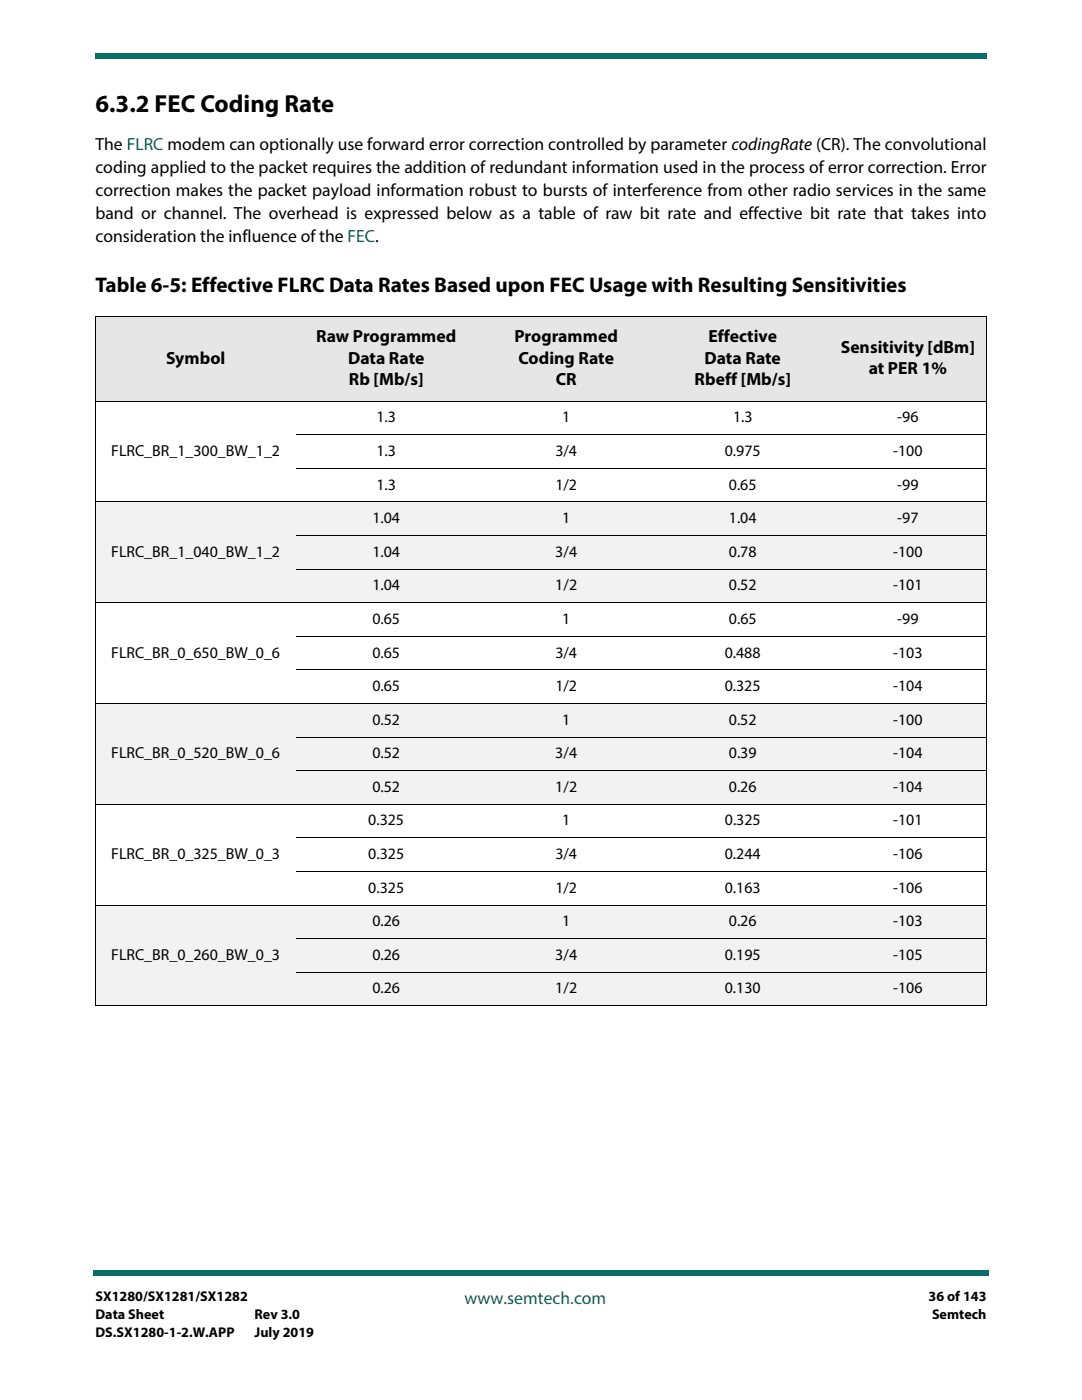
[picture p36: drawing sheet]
<svg xmlns="http://www.w3.org/2000/svg" width="216mm" height="279mm" viewBox="0 0 216 279" stroke-linecap="round" stroke-linejoin="round" font-family="sans-serif">
<defs><g id="words">
<text font-size="4.9" x="19" y="22.3">6.3.2 FEC Coding Rate</text>
<text font-size="4.2" x="19" y="58.2">Table 6-5: Effective FLRC Data Rates Based upon FEC Usage with Resulting Sensitivities</text>
<g font-size="3.5">
<text x="19" y="29.9">The FLRC modem can optionally use forward error correction controlled by parameter codingRate (CR). The convolutional</text>
<text x="19" y="34.5">coding applied to the packet requires the addition of redundant information used in the process of error correction. Error</text>
<text x="19" y="39">correction makes the packet payload information robust to bursts of interference from other radio services in the same</text>
<text x="19" y="43.6">band or channel. The overhead is expressed below as a table of raw bit rate and effective bit rate that takes into</text>
<text x="19" y="48.2">consideration the influence of the FEC.</text>
<text x="63.1" y="68.3">Raw Programmed</text>
<text x="102.7" y="68.3">Programmed</text>
<text x="141.4" y="68.3">Effective</text>
<text x="167.7" y="70.4">Sensitivity [dBm]</text>
<text x="33.1" y="72.6">Symbol</text>
<text x="69.4" y="72.6">Data Rate</text>
<text x="69.6" y="76.8">Rb [Mb/s]</text>
<text x="103.4" y="72.6">Coding Rate</text>
<text x="110.9" y="76.8">CR</text>
<text x="138.6" y="76.8">Rbeff [Mb/s]</text>
<text x="140.6" y="72.6">Data Rate</text>
<text x="173.3" y="74.7">at PER 1%</text>
</g>
<text font-size="3.5" fill="#086d68" x="92.7" y="260.2">www.semtech.com</text>
<g font-size="3.2">
<text x="75.1" y="84.3">1.3</text>
<text x="112.2" y="84.3">1</text>
<text x="146.3" y="84.3">1.3</text>
<text x="179.1" y="84.3">-96</text>
<text x="22.2" y="91">FLRC_BR_1_300_BW_1_2</text>
<text x="75.1" y="91">1.3</text>
<text x="110.8" y="91">3/4</text>
<text x="144.6" y="91">0.975</text>
<text x="178.2" y="91">-100</text>
<text x="75.1" y="97.7">1.3</text>
<text x="110.8" y="97.7">1/2</text>
<text x="145.4" y="97.7">0.65</text>
<text x="179.1" y="97.7">-99</text>
<text x="74.3" y="104.4">1.04</text>
<text x="112.2" y="104.4">1</text>
<text x="145.4" y="104.4">1.04</text>
<text x="179" y="104.4">-97</text>
<text x="22.2" y="111.1">FLRC_BR_1_040_BW_1_2</text>
<text x="74.3" y="111.1">1.04</text>
<text x="110.8" y="111.1">3/4</text>
<text x="145.4" y="111.1">0.78</text>
<text x="178.2" y="111.1">-100</text>
<text x="74.3" y="117.8">1.04</text>
<text x="110.8" y="117.8">1/2</text>
<text x="145.4" y="117.8">0.52</text>
<text x="178.2" y="117.8">-101</text>
<text x="74.3" y="124.5">0.65</text>
<text x="112.2" y="124.5">1</text>
<text x="145.4" y="124.5">0.65</text>
<text x="179.1" y="124.5">-99</text>
<text x="22.2" y="131.2">FLRC_BR_0_650_BW_0_6</text>
<text x="74.3" y="131.2">0.65</text>
<text x="110.8" y="131.2">3/4</text>
<text x="144.6" y="131.2">0.488</text>
<text x="178.2" y="131.2">-103</text>
<text x="74.3" y="137.9">0.65</text>
<text x="110.8" y="137.9">1/2</text>
<text x="144.6" y="137.9">0.325</text>
<text x="178.2" y="137.9">-104</text>
<text x="74.3" y="144.6">0.52</text>
<text x="112.2" y="144.6">1</text>
<text x="145.4" y="144.6">0.52</text>
<text x="178.2" y="144.6">-100</text>
<text x="22.2" y="151.3">FLRC_BR_0_520_BW_0_6</text>
<text x="74.3" y="151.3">0.52</text>
<text x="110.8" y="151.3">3/4</text>
<text x="145.4" y="151.3">0.39</text>
<text x="178.2" y="151.3">-104</text>
<text x="74.3" y="158.1">0.52</text>
<text x="110.8" y="158.1">1/2</text>
<text x="145.4" y="158.1">0.26</text>
<text x="178.2" y="158.1">-104</text>
<text x="73.5" y="164.7">0.325</text>
<text x="112.2" y="164.7">1</text>
<text x="144.6" y="164.7">0.325</text>
<text x="178.2" y="164.7">-101</text>
<text x="22.2" y="171.4">FLRC_BR_0_325_BW_0_3</text>
<text x="73.5" y="171.4">0.325</text>
<text x="110.8" y="171.4">3/4</text>
<text x="144.6" y="171.4">0.244</text>
<text x="178.2" y="171.4">-106</text>
<text x="73.5" y="178.2">0.325</text>
<text x="110.8" y="178.2">1/2</text>
<text x="144.6" y="178.2">0.163</text>
<text x="178.2" y="178.2">-106</text>
<text x="74.3" y="184.8">0.26</text>
<text x="112.2" y="184.8">1</text>
<text x="145.4" y="184.8">0.26</text>
<text x="178.2" y="184.8">-103</text>
<text x="22.2" y="191.6">FLRC_BR_0_260_BW_0_3</text>
<text x="74.3" y="191.6">0.26</text>
<text x="110.8" y="191.6">3/4</text>
<text x="144.6" y="191.6">0.195</text>
<text x="178.2" y="191.6">-105</text>
<text x="74.3" y="198.3">0.26</text>
<text x="110.8" y="198.3">1/2</text>
<text x="144.6" y="198.3">0.130</text>
<text x="178.2" y="198.3">-106</text>
</g>
<g font-size="2.8">
<text x="19" y="259.7">SX1280/SX1281/SX1282</text>
<text x="19" y="263.2">Data Sheet</text>
<text x="50.8" y="263.2">Rev 3.0</text>
<text x="185.3" y="259.7">36 of 143</text>
<text x="186" y="263.2">Semtech</text>
<text x="19" y="266.7">DS.SX1280-1-2.W.APP</text>
<text x="50.8" y="266.7">July 2019</text>
</g>
</g></defs>
<g fill="#086d68">
<path d="M18.5 253.5h.5v1h-.5z"/>
<path d="M19 253.5h178.4v1h-178.4z"/>
</g>
<path d="M19 6.4h177.8v9.5h-177.8z" fill="#fff"/>
<g fill="#086d68">
<path d="M19 10.6v1z"/>
<path d="M19 10.6h177.8v1h-177.8z"/>
</g>
<g fill="#e6e6e6">
<path d="M19 63.1h40.1v17h-40.1z"/>
<path d="M59.1 63.1h36v17h-36z"/>
<path d="M95.1 63.1h35.8v17h-35.8z"/>
<path d="M130.9 63.1h34.6v17h-34.6z"/>
<path d="M165.5 63.1h31.3v17h-31.3z"/>
</g>
<g fill="#f2f2f2">
<path d="M19 100.2h40.1v20.1h-40.1z"/>
<path d="M59.1 100.2h36v6.7h-36z"/>
<path d="M95.1 100.2h35.8v6.7h-35.8z"/>
<path d="M130.9 100.2h34.6v6.7h-34.6z"/>
<path d="M165.5 100.2h31.3v6.7h-31.3z"/>
<path d="M59.1 106.9h36v6.7h-36z"/>
<path d="M95.1 106.9h35.8v6.7h-35.8z"/>
<path d="M130.9 106.9h34.6v6.7h-34.6z"/>
<path d="M165.5 106.9h31.3v6.7h-31.3z"/>
<path d="M59.1 113.6h36v6.7h-36z"/>
<path d="M95.1 113.6h35.8v6.7h-35.8z"/>
<path d="M130.9 113.6h34.6v6.7h-34.6z"/>
<path d="M165.5 113.6h31.3v6.7h-31.3z"/>
<path d="M19 140.4h40.1v20.1h-40.1z"/>
<path d="M59.1 140.4h36v6.7h-36z"/>
<path d="M95.1 140.4h35.8v6.7h-35.8z"/>
<path d="M130.9 140.4h34.6v6.7h-34.6z"/>
<path d="M165.5 140.4h31.3v6.7h-31.3z"/>
<path d="M59.1 147.1h36v6.7h-36z"/>
<path d="M95.1 147.1h35.8v6.7h-35.8z"/>
<path d="M130.9 147.1h34.6v6.7h-34.6z"/>
<path d="M165.5 147.1h31.3v6.7h-31.3z"/>
<path d="M59.1 153.8h36v6.7h-36z"/>
<path d="M95.1 153.8h35.8v6.7h-35.8z"/>
<path d="M130.9 153.8h34.6v6.7h-34.6z"/>
<path d="M165.5 153.8h31.3v6.7h-31.3z"/>
<path d="M19 180.6h40.1v20.1h-40.1z"/>
<path d="M59.1 180.6h36v6.7h-36z"/>
<path d="M95.1 180.6h35.8v6.7h-35.8z"/>
<path d="M130.9 180.6h34.6v6.7h-34.6z"/>
<path d="M165.5 180.6h31.3v6.7h-31.3z"/>
<path d="M59.1 187.3h36v6.7h-36z"/>
<path d="M95.1 187.3h35.8v6.7h-35.8z"/>
<path d="M130.9 187.3h34.6v6.7h-34.6z"/>
<path d="M165.5 187.3h31.3v6.7h-31.3z"/>
<path d="M59.1 194h36v6.7h-36z"/>
<path d="M95.1 194h35.8v6.7h-35.8z"/>
<path d="M130.9 194h34.6v6.7h-34.6z"/>
<path d="M165.5 194h31.3v6.7h-31.3z"/>
</g>
<g fill="none" stroke="#000" stroke-width=".2">
<path d="M19 63.1h177.9M19 63.2v137.4M196.8 63.2v137.4M19 80.1h177.9M59.1 86.8h137.8M59.1 93.5h137.8M19 100.2h177.9M59.1 106.9h137.8M59.1 113.6h137.8M19 120.3h177.9M59.1 127h137.8M59.1 133.7h137.8"/>
<path d="M19 140.4h177.9M59.1 147.1h137.8M59.1 153.8h137.8M19 160.5h177.9M59.1 167.2h137.8M59.1 173.9h137.8M19 180.6h177.9M59.1 187.3h137.8M59.1 194h137.8M19 200.7h177.9"/>
</g>
<use href="#words"/>
</svg>
